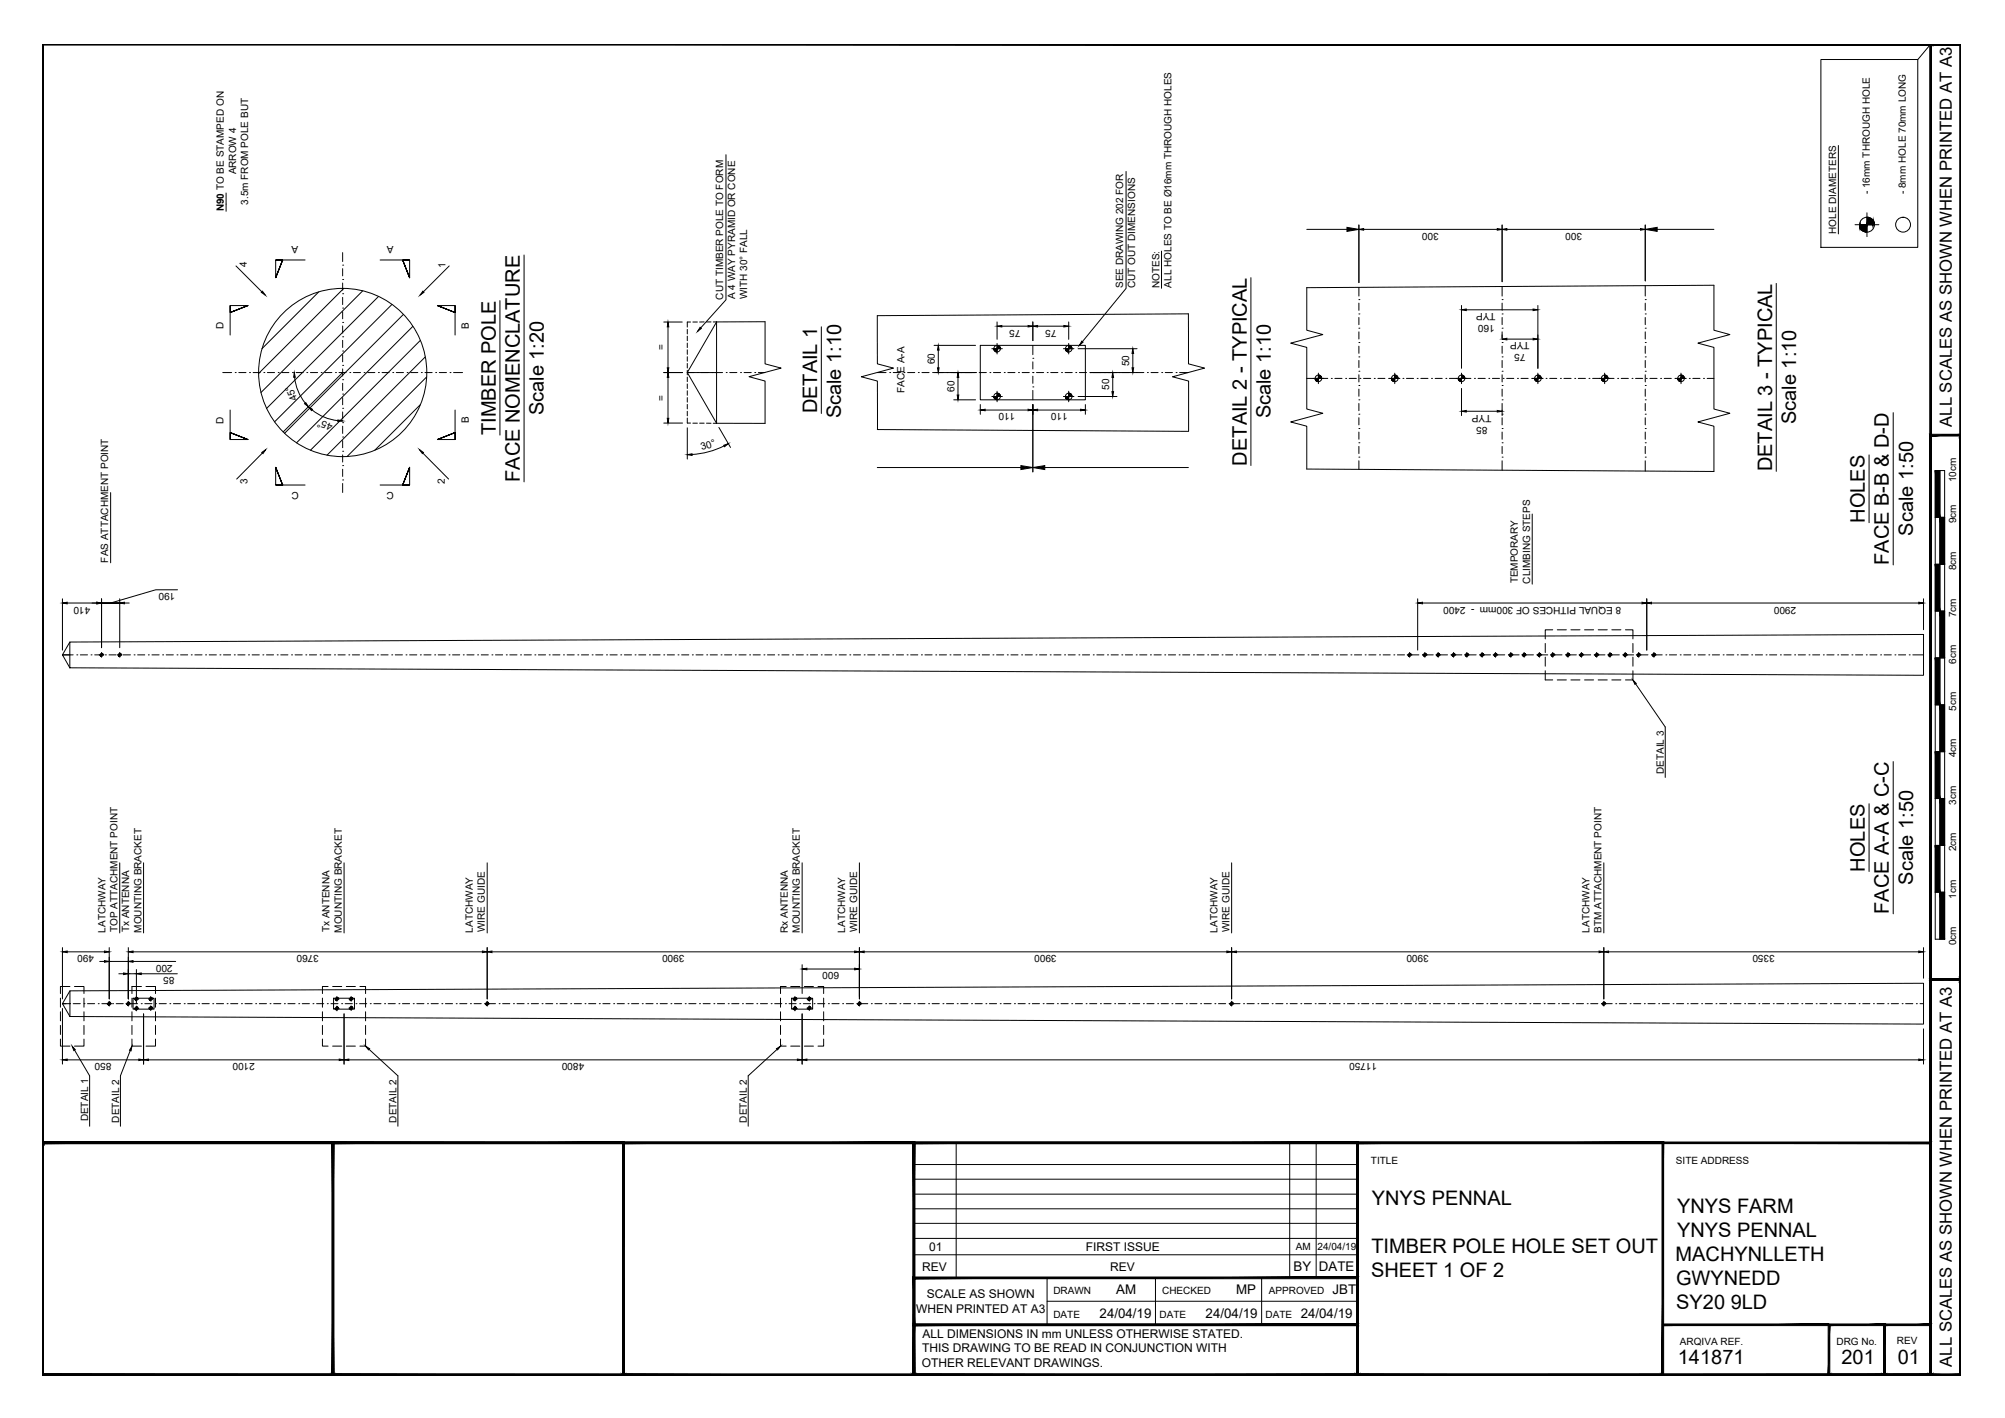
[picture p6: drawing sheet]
<svg xmlns="http://www.w3.org/2000/svg" width="420mm" height="297mm" viewBox="0 0 420 297" stroke-linecap="round" stroke-linejoin="round" font-family="sans-serif">
<defs><g id="words">
<g font-size="4.2">
<text x="114" y="87" transform="rotate(-90 114 87)">Scale 1:20</text>
<text x="171.2" y="86.6" transform="rotate(-90 171.2 86.6)">DETAIL 1</text>
<text x="176.3" y="87.7" transform="rotate(-90 176.3 87.7)">Scale 1:10</text>
<text x="266.3" y="87.7" transform="rotate(-90 266.3 87.7)">Scale 1:10</text>
<text x="376.4" y="88.9" transform="rotate(-90 376.4 88.9)">Scale 1:10</text>
<text x="103.9" y="91.1" transform="rotate(-90 103.9 91.1)">TIMBER POLE</text>
<text x="108.9" y="100.9" transform="rotate(-90 108.9 100.9)">FACE NOMENCLATURE</text>
<text x="261.2" y="97.5" transform="rotate(-90 261.2 97.5)">DETAIL 2 - TYPICAL</text>
<text x="371.3" y="98.7" transform="rotate(-90 371.3 98.7)">DETAIL 3 - TYPICAL</text>
<text x="390.8" y="109.5" transform="rotate(-90 390.8 109.5)">HOLES</text>
<text x="400.9" y="112.2" transform="rotate(-90 400.9 112.2)">Scale 1:50</text>
<text x="395.8" y="118.3" transform="rotate(-90 395.8 118.3)">FACE B-B &amp; D-D</text>
<text x="390.8" y="182.6" transform="rotate(-90 390.8 182.6)">HOLES</text>
<text x="400.9" y="185.3" transform="rotate(-90 400.9 185.3)">Scale 1:50</text>
<text x="395.8" y="191.4" transform="rotate(-90 395.8 191.4)">FACE A-A &amp; C-C</text>
<text x="287.5" y="252.5">YNYS PENNAL</text>
<text x="351.4" y="254">YNYS FARM</text>
<text x="287.4" y="262.5">TIMBER POLE HOLE SET OUT</text>
<text x="351.4" y="259.1">YNYS PENNAL</text>
<text x="287.3" y="267.5">SHEET 1 OF 2</text>
<text x="351.1" y="264.1">MACHYNLLETH</text>
<text x="351.2" y="269.2">GWYNEDD</text>
<text x="351.3" y="274.2">SY20 9LD</text>
<text x="351.6" y="285.7">141871</text>
<text x="385.9" y="285.7">201</text>
<text x="397.7" y="285.7">01</text>
</g>
<g font-size="3.5">
<text x="409" y="89.4" transform="rotate(-90 409 89.4)">ALL SCALES AS SHOWN WHEN PRINTED AT A3</text>
<text x="409" y="286.3" transform="rotate(-90 409 286.3)">ALL SCALES AS SHOWN WHEN PRINTED AT A3</text>
</g>
<g font-size="2.8">
<text x="271.1" y="266.3">BY</text>
<text x="276.4" y="266.3">DATE</text>
<text x="233.9" y="271.1">AM</text>
<text x="259" y="271.1">MP</text>
<text x="279.3" y="271.1">JBT</text>
<text x="230.4" y="276">24/04/19</text>
<text x="252.7" y="276">24/04/19</text>
<text x="272.6" y="276">24/04/19</text>
</g>
<g font-size="2.5">
<text x="194.7" y="262">01</text>
<text x="227.5" y="262">FIRST ISSUE</text>
<text x="193.3" y="266.2">REV</text>
<text x="232.6" y="266.2">REV</text>
<text x="192" y="275">WHEN PRINTED AT A3</text>
<text x="194.2" y="272">SCALE AS SHOWN</text>
<text x="193.3" y="280.3">ALL DIMENSIONS IN mm UNLESS OTHERWISE STATED.</text>
<text x="193.2" y="286.3">OTHER RELEVANT DRAWINGS.</text>
<text x="193.3" y="283.3">THIS DRAWING TO BE READ IN CONJUNCTION WITH</text>
</g>
<g font-size="2.1">
<text x="49.5" y="36.5" transform="rotate(-90 49.5 36.5)">ARROW 4</text>
<text x="391.8" y="40.7" transform="rotate(-90 391.8 40.7)">- 16mm THROUGH HOLE</text>
<text x="399.4" y="40.7" transform="rotate(-90 399.4 40.7)">- 8mm HOLE 70mm LONG</text>
<text x="46.9" y="44.3" transform="rotate(-90 46.9 44.3)">N90 TO BE STAMPED ON</text>
<text x="52" y="42.9" transform="rotate(-90 52 42.9)">3.5m FROM POLE BUT</text>
<text x="62.5" y="51.6" transform="rotate(-180 62.5 51.6)">A</text>
<text x="82.5" y="51.6" transform="rotate(-180 82.5 51.6)">A</text>
<text x="301.5" y="48.8" transform="rotate(-180 301.5 48.8)">300</text>
<text x="331.5" y="48.8" transform="rotate(-180 331.5 48.8)">300</text>
<text x="384.8" y="49" transform="rotate(-90 384.8 49)">HOLE DIAMETERS</text>
<text x="51.8" y="55.8" transform="rotate(-90 51.8 55.8)">4</text>
<text x="93.4" y="56" transform="rotate(-90 93.4 56)">1</text>
<text x="151.5" y="62.8" transform="rotate(-90 151.5 62.8)">CUT TIMBER POLE TO FORM</text>
<text x="154" y="62.7" transform="rotate(-90 154 62.7)">A 4 WAY PYRAMID OR CONE</text>
<text x="156.6" y="62.7" transform="rotate(-90 156.6 62.7)">WITH 30° FALL</text>
<text x="235.4" y="60.3" transform="rotate(-90 235.4 60.3)">SEE DRAWING 202 FOR</text>
<text x="237.9" y="60.3" transform="rotate(-90 237.9 60.3)">CUT OUT DIMENSIONS</text>
<text x="243" y="60.4" transform="rotate(-90 243 60.4)">NOTES:</text>
<text x="245.5" y="60.2" transform="rotate(-90 245.5 60.2)">ALL HOLES TO BE Ø16mm THROUGH HOLES</text>
<text x="313.4" y="65.6" transform="rotate(-180 313.4 65.6)">TYP</text>
<text x="46.9" y="68.9" transform="rotate(-90 46.9 68.9)">D</text>
<text x="98.2" y="68.9" transform="rotate(-90 98.2 68.9)">B</text>
<text x="213.9" y="69.1" transform="rotate(-180 213.9 69.1)">75</text>
<text x="221.4" y="69.1" transform="rotate(-180 221.4 69.1)">75</text>
<text x="313.2" y="68.1" transform="rotate(-180 313.2 68.1)">160</text>
<text x="320.5" y="71.7" transform="rotate(-180 320.5 71.7)">TYP</text>
<text x="139.3" y="73.4" transform="rotate(-90 139.3 73.4)">=</text>
<text x="195.9" y="76.3" transform="rotate(-90 195.9 76.3)">60</text>
<text x="236.7" y="76.7" transform="rotate(-90 236.7 76.7)">50</text>
<text x="319.7" y="74.2" transform="rotate(-180 319.7 74.2)">75</text>
<text x="62.3" y="83.6" transform="rotate(-113 62.3 83.6)">45°</text>
<text x="139.3" y="83.9" transform="rotate(-90 139.3 83.9)">=</text>
<text x="189.6" y="82.3" transform="rotate(-90 189.6 82.3)">FACE A-A</text>
<text x="200" y="82.1" transform="rotate(-90 200 82.1)">60</text>
<text x="232.4" y="81.7" transform="rotate(-90 232.4 81.7)">50</text>
<text x="46.9" y="88.7" transform="rotate(-90 46.9 88.7)">D</text>
<text x="69.8" y="88.8" transform="rotate(-161 69.8 88.8)">45°</text>
<text x="98.2" y="88.6" transform="rotate(-90 98.2 88.6)">B</text>
<text x="212.8" y="86.6" transform="rotate(-180 212.8 86.6)">110</text>
<text x="223.8" y="86.6" transform="rotate(-180 223.8 86.6)">110</text>
<text x="311.7" y="89.4" transform="rotate(-180 311.7 89.4)">85</text>
<text x="312.5" y="86.8" transform="rotate(-180 312.5 86.8)">TYP</text>
<text x="147.1" y="94.3" transform="rotate(-16 147.1 94.3)">30°</text>
<text x="51.9" y="101.3" transform="rotate(-90 51.9 101.3)">3</text>
<text x="93.2" y="101.3" transform="rotate(-89 93.2 101.3)">2</text>
<text x="409.9" y="101" transform="rotate(-90 409.9 101)">10cm</text>
<text x="62.6" y="103" transform="rotate(-180 62.6 103)">C</text>
<text x="82.5" y="103" transform="rotate(-180 82.5 103)">C</text>
<text x="409.9" y="109.6" transform="rotate(-90 409.9 109.6)">9cm</text>
<text x="22.7" y="117.8" transform="rotate(-90 22.7 117.8)">FAS ATTACHMENT POINT</text>
<text x="409.9" y="119.5" transform="rotate(-90 409.9 119.5)">8cm</text>
<text x="36.7" y="124.3" transform="rotate(-180 36.7 124.3)">190</text>
<text x="318.1" y="122.2" transform="rotate(-90 318.1 122.2)">TEMPORARY</text>
<text x="320.6" y="122.3" transform="rotate(-90 320.6 122.3)">CLIMBING STEPS</text>
<text x="18.9" y="127.1" transform="rotate(-180 18.9 127.1)">410</text>
<text x="339.7" y="127.1" transform="rotate(-180 339.7 127.1)">8 EQUAL PITHCES OF 300mm - 2400</text>
<text x="376.4" y="127.1" transform="rotate(-180 376.4 127.1)">2900</text>
<text x="409.9" y="129.3" transform="rotate(-90 409.9 129.3)">7cm</text>
<text x="409.9" y="139.1" transform="rotate(-90 409.9 139.1)">6cm</text>
<text x="409.9" y="148.9" transform="rotate(-90 409.9 148.9)">5cm</text>
<text x="409.9" y="158.6" transform="rotate(-90 409.9 158.6)">4cm</text>
<text x="348.6" y="162.1" transform="rotate(-90 348.6 162.1)">DETAIL 3</text>
<text x="409.9" y="168.6" transform="rotate(-90 409.9 168.6)">3cm</text>
<text x="409.9" y="178.3" transform="rotate(-90 409.9 178.3)">2cm</text>
<text x="409.9" y="188.3" transform="rotate(-90 409.9 188.3)">1cm</text>
<text x="22.1" y="195.4" transform="rotate(-90 22.1 195.4)">LATCHWAY</text>
<text x="24.6" y="195.3" transform="rotate(-90 24.6 195.3)">TOP ATTACHMENT POINT</text>
<text x="27.1" y="195.3" transform="rotate(-90 27.1 195.3)">Tx ANTENNA</text>
<text x="29.6" y="195.4" transform="rotate(-90 29.6 195.4)">MOUNTING BRACKET</text>
<text x="69.1" y="195.3" transform="rotate(-90 69.1 195.3)">Tx ANTENNA</text>
<text x="71.6" y="195.4" transform="rotate(-90 71.6 195.4)">MOUNTING BRACKET</text>
<text x="99.1" y="195.4" transform="rotate(-90 99.1 195.4)">LATCHWAY</text>
<text x="101.6" y="195.2" transform="rotate(-90 101.6 195.2)">WIRE GUIDE</text>
<text x="165.1" y="195.4" transform="rotate(-90 165.1 195.4)">Rx ANTENNA</text>
<text x="167.6" y="195.4" transform="rotate(-90 167.6 195.4)">MOUNTING BRACKET</text>
<text x="177.1" y="195.4" transform="rotate(-90 177.1 195.4)">LATCHWAY</text>
<text x="179.6" y="195.2" transform="rotate(-90 179.6 195.2)">WIRE GUIDE</text>
<text x="255.1" y="195.4" transform="rotate(-90 255.1 195.4)">LATCHWAY</text>
<text x="257.6" y="195.2" transform="rotate(-90 257.6 195.2)">WIRE GUIDE</text>
<text x="333.1" y="195.4" transform="rotate(-90 333.1 195.4)">LATCHWAY</text>
<text x="335.6" y="195.4" transform="rotate(-90 335.6 195.4)">BTM ATTACHMENT POINT</text>
<text x="409.9" y="198" transform="rotate(-90 409.9 198)">0cm</text>
<text x="19.7" y="200.1" transform="rotate(-180 19.7 200.1)">490</text>
<text x="36.2" y="202.1" transform="rotate(-180 36.2 202.1)">200</text>
<text x="66.8" y="200.1" transform="rotate(-180 66.8 200.1)">3760</text>
<text x="143.4" y="200.1" transform="rotate(-180 143.4 200.1)">3900</text>
<text x="175.8" y="203.7" transform="rotate(-180 175.8 203.7)">600</text>
<text x="221.4" y="200.1" transform="rotate(-180 221.4 200.1)">3900</text>
<text x="299.4" y="200.1" transform="rotate(-180 299.4 200.1)">3900</text>
<text x="371.9" y="200.1" transform="rotate(-180 371.9 200.1)">3350</text>
<text x="36.5" y="204.7" transform="rotate(-180 36.5 204.7)">85</text>
<text x="23.3" y="222.7" transform="rotate(-180 23.3 222.7)">850</text>
<text x="53.4" y="222.7" transform="rotate(-180 53.4 222.7)">2100</text>
<text x="122.4" y="222.7" transform="rotate(-180 122.4 222.7)">4800</text>
<text x="288.6" y="222.7" transform="rotate(-180 288.6 222.7)">11750</text>
<text x="18.5" y="234.9" transform="rotate(-90 18.5 234.9)">DETAIL 1</text>
<text x="24.9" y="235.2" transform="rotate(-90 24.9 235.2)">DETAIL 2</text>
<text x="83.1" y="235.2" transform="rotate(-90 83.1 235.2)">DETAIL 2</text>
<text x="156.5" y="235.2" transform="rotate(-90 156.5 235.2)">DETAIL 2</text>
<text x="287.3" y="243.9">TITLE</text>
<text x="351.2" y="243.9">SITE ADDRESS</text>
<text x="271.5" y="261.9">AM</text>
<text x="276.1" y="261.9">24/04/19</text>
<text x="220.8" y="271.1">DRAWN</text>
<text x="243.5" y="271.1">CHECKED</text>
<text x="265.9" y="271.1">APPROVED</text>
<text x="220.8" y="276">DATE</text>
<text x="243" y="276">DATE</text>
<text x="265.2" y="276">DATE</text>
<text x="352.1" y="281.6">ARQIVA REF.</text>
<text x="384.8" y="281.6">DRG No.</text>
<text x="397.5" y="281.6">REV</text>
</g>
</g></defs>
<!-- layer: 0 -->
<g fill="none" stroke="#000" stroke-width=".21">
<path d="M344.8 59.8v2.2M216.4 78h.1M216.4 75.1h.1M216.4 72.3v2M216.4 75.8v1.5M216.4 78.8v1.5M284.8 77.8h.1M284.8 74.8h.1M284.8 71.8h.1M284.8 68.7h.1M284.8 65.8h.1M284.8 62.8h.1"/>
<path d="M284.8 60.2v1.8M284.8 63.5v1.5M284.8 66.5v1.5M284.8 69.5v1.5M284.8 72.5v1.5M284.8 75.5v1.5M284.8 78.5v1.5M314.8 77.8h.1M314.8 74.8h.1M314.8 71.8h.1M314.8 68.7h.1M314.8 65.8h.1"/>
<path d="M314.8 62.8h.1M314.8 60v2M314.8 63.5v1.5M314.8 66.5v1.5M314.8 69.5v1.5M314.8 72.5v1.5M314.8 75.5v1.5M314.8 78.5v1.5M344.8 77.8h.1M344.8 74.8h.1M344.8 71.8h.1M344.8 68.7h.1"/>
<path d="M344.8 65.8h.1M344.8 62.8h.1M344.8 63.5v1.5M344.8 66.5v1.5M344.8 69.5v1.5M344.8 72.5v1.5M344.8 75.5v1.5M344.8 78.5v1.5M216.4 81h.1M216.4 81.8v2M284.8 95.8h.1M284.8 92.8h.1"/>
<path d="M284.8 89.8h.1M284.8 86.8h.1M284.8 83.8h.1M284.8 80.8h.1M284.8 81.5v1.5M284.8 84.5v1.5M284.8 87.5v1.5M284.8 90.5v1.5M284.8 93.5v1.5M284.8 96.5v1.8M314.8 95.8h.1M314.8 92.8h.1"/>
<path d="M314.8 89.8h.1M314.8 86.8h.1M314.8 83.8h.1M314.8 80.8h.1M314.8 81.5v1.5M314.8 84.5v1.5M314.8 87.5v1.5M314.8 90.5v1.5M314.8 93.5v1.5M314.8 96.5v2M344.8 95.8h.1M344.8 92.8h.1"/>
<path d="M344.8 89.8h.1M344.8 86.8h.1M344.8 83.8h.1M344.8 80.8h.1M344.8 81.5v1.5M344.8 84.5v1.5M344.8 87.5v1.5M344.8 90.5v1.5M344.8 93.5v1.5M344.8 96.5v2.2M405.5 98.6h2v98.1h-2zM406.5 98.6v98.1"/>
<path d="M405.5 118.2h2M405.5 108.4h2M13.1 137.2h2.2M16.1 137.2h.1M16.8 137.2h1.5M19.1 137.2h.1M19.8 137.2h1.5M22.1 137.2h.1M22.8 137.2h1.5M25.1 137.2h.1M25.8 137.2h1.5M28.1 137.2h.1"/>
<path d="M28.8 137.2h1.5M31.1 137.2h.1M31.8 137.2h1.5M34.1 137.2h.1M34.8 137.2h1.5M37.1 137.2h.1M37.8 137.2h1.5M40.1 137.2h.1M40.8 137.2h1.5M43.1 137.2h.1M43.8 137.2h1.5M46.1 137.2h.1"/>
<path d="M46.8 137.2h1.5M49.1 137.2h.1M49.8 137.2h1.5M52.1 137.2h.1M52.8 137.2h1.5M55.1 137.2h.1M55.8 137.2h1.5M58.1 137.2h.1M58.8 137.2h1.5M61.1 137.2h.1M61.8 137.2h1.5M64.1 137.2h.1"/>
<path d="M64.8 137.2h1.5M67.1 137.2h.1M67.8 137.2h1.5M70.1 137.2h.1M70.8 137.2h1.5M73.1 137.2h.1M73.8 137.2h1.5M76.1 137.2h.1M76.8 137.2h1.5M79.1 137.2h.1M79.8 137.2h1.5M82.1 137.2h.1"/>
<path d="M82.8 137.2h1.5M85.1 137.2h.1M85.8 137.2h1.5M88.1 137.2h.1M88.8 137.2h1.5M91.1 137.2h.1M91.8 137.2h1.5M94.1 137.2h.1M94.8 137.2h1.5M97.1 137.2h.1M97.8 137.2h1.5M100.1 137.2h.1"/>
<path d="M100.8 137.2h1.5M103.1 137.2h.1M103.8 137.2h1.5M106.1 137.2h.1M106.8 137.2h1.5M109.1 137.2h.1M109.8 137.2h1.5M112.1 137.2h.1M112.8 137.2h1.5M115.1 137.2h.1M115.8 137.2h1.5M118.1 137.2h.1"/>
<path d="M118.8 137.2h1.5M121.1 137.2h.1M121.8 137.2h1.5M124.1 137.2h.1M124.8 137.2h1.5M127.1 137.2h.1M127.8 137.2h1.5M130.1 137.2h.1M130.8 137.2h1.5M133.1 137.2h.1M133.8 137.2h1.5M136.1 137.2h.1"/>
<path d="M136.8 137.2h1.5M139.1 137.2h.1M139.8 137.2h1.5M142.1 137.2h.1M142.8 137.2h1.5M145.1 137.2h.1M145.8 137.2h1.5M148.1 137.2h.1M148.8 137.2h1.5M151.1 137.2h.1M151.8 137.2h1.5M154.1 137.2h.1"/>
<path d="M154.8 137.2h1.5M157.1 137.2h.1M157.8 137.2h1.5M160.1 137.2h.1M160.8 137.2h1.5M163.1 137.2h.1M163.8 137.2h1.5M166.1 137.2h.1M166.8 137.2h1.5M169.1 137.2h.1M169.8 137.2h1.5M172.1 137.2h.1"/>
<path d="M172.8 137.2h1.5M175.1 137.2h.1M175.8 137.2h1.5M178.1 137.2h.1M178.8 137.2h1.5M181.1 137.2h.1M181.8 137.2h1.5M184.1 137.2h.1M184.8 137.2h1.5M187.1 137.2h.1M187.8 137.2h1.5M190.1 137.2h.1"/>
<path d="M190.8 137.2h1.5M193.1 137.2h.1M193.8 137.2h1.5M196.1 137.2h.1M196.8 137.2h1.5M199.1 137.2h.1M199.8 137.2h1.5M202.1 137.2h.1M202.8 137.2h1.5M205.1 137.2h.1M205.8 137.2h1.5M208.1 137.2h.1"/>
<path d="M208.8 137.2h1.5M211.1 137.2h.1M211.8 137.2h1.5M214.1 137.2h.1M214.8 137.2h1.5M217.1 137.2h.1M217.8 137.2h1.5M220.1 137.2h.1M220.8 137.2h1.5M223.1 137.2h.1M223.8 137.2h1.5M226.1 137.2h.1"/>
<path d="M226.8 137.2h1.5M229.1 137.2h.1M229.8 137.2h1.5M232.1 137.2h.1M232.8 137.2h1.5M235.1 137.2h.1M235.8 137.2h1.5M238.1 137.2h.1M238.8 137.2h1.5M241.1 137.2h.1M241.8 137.2h1.5M244.1 137.2h.1"/>
<path d="M244.8 137.2h1.5M247.1 137.2h.1M247.8 137.2h1.5M250.1 137.2h.1M250.8 137.2h1.5M253.1 137.2h.1M253.8 137.2h1.5M256.1 137.2h.1M256.8 137.2h1.5M259.1 137.2h.1M259.8 137.2h1.5M262.1 137.2h.1"/>
<path d="M262.8 137.2h1.5M265.1 137.2h.1M265.8 137.2h1.5M268.1 137.2h.1M268.8 137.2h1.5M271.1 137.2h.1M271.8 137.2h1.5M274.1 137.2h.1M274.8 137.2h1.5M277.1 137.2h.1M277.8 137.2h1.5M280.1 137.2h.1"/>
<path d="M280.8 137.2h1.5M283.1 137.2h.1M283.8 137.2h1.5M286.1 137.2h.1M286.8 137.2h1.5M289.1 137.2h.1M289.8 137.2h1.5M292.1 137.2h.1M292.8 137.2h1.5M295.1 137.2h.1M295.8 137.2h1.5M298.1 137.2h.1"/>
<path d="M298.8 137.2h1.5M301.1 137.2h.1M301.8 137.2h1.5M304.1 137.2h.1M304.8 137.2h1.5M307.1 137.2h.1M307.8 137.2h1.5M310.1 137.2h.1M310.8 137.2h1.5M313.1 137.2h.1M313.8 137.2h1.5M316.1 137.2h.1"/>
<path d="M316.8 137.2h1.5M319.1 137.2h.1M319.8 137.2h1.5M322.1 137.2h.1M322.8 137.2h1.5M325.1 137.2h.1M325.8 137.2h1.5M328.1 137.2h.1M328.8 137.2h1.5M331.1 137.2h.1M331.8 137.2h1.5M334.1 137.2h.1"/>
<path d="M334.8 137.2h1.5M337.1 137.2h.1M337.8 137.2h1.5M340.1 137.2h.1M340.8 137.2h1.5M343.1 137.2h.1M343.8 137.2h1.5M346.1 137.2h.1M346.8 137.2h1.5M349.1 137.2h.1M349.8 137.2h1.5M352.1 137.2h.1"/>
<path d="M352.8 137.2h1.5M355.1 137.2h.1M355.8 137.2h1.5M358.1 137.2h.1M358.8 137.2h1.5M361.1 137.2h.1M361.8 137.2h1.5M364.1 137.2h.1M364.8 137.2h1.5M367.1 137.2h.1M367.8 137.2h1.5M370.1 137.2h.1"/>
<path d="M370.8 137.2h1.5M373.1 137.2h.1M373.8 137.2h1.5M376.1 137.2h.1M376.8 137.2h1.5M379.1 137.2h.1M379.8 137.2h1.5M382.1 137.2h.1M382.8 137.2h1.5M385.1 137.2h.1M385.8 137.2h1.5M388.1 137.2h.1"/>
<path d="M388.8 137.2h1.5M391.1 137.2h.1M391.8 137.2h1.5M394.1 137.2h.1M394.8 137.2h1.5M397.1 137.2h.1M397.8 137.2h1.5M400.1 137.2h.1M400.8 137.2h2.3M405.5 137.8h2M405.5 128h2M405.5 157.5h2"/>
<path d="M405.5 147.7h2M405.5 177.1h2M405.5 167.3h2M405.5 186.9h2M13.1 210.2h.8M14.6 210.2h.1M15.3 210.2h1.5M17.6 210.2h.1M18.3 210.2h1.5M20.6 210.2h.1M21.3 210.2h1.5M23.6 210.2h.1"/>
<path d="M24.3 210.2h1.5M26.6 210.2h.1M27.3 210.2h1.5M29.6 210.2h.1M30.3 210.2h1.5M32.6 210.2h.1M33.3 210.2h1.5M35.6 210.2h.1M36.4 210.2h1.4M38.6 210.2h.1M39.3 210.2h1.5M41.6 210.2h.1"/>
<path d="M42.3 210.2h1.5M44.6 210.2h.1M45.3 210.2h1.5M47.6 210.2h.1M48.3 210.2h1.5M50.6 210.2h.1M51.3 210.2h1.5M53.6 210.2h.1M54.3 210.2h1.5M56.6 210.2h.1M57.3 210.2h1.6M59.6 210.2h.1"/>
<path d="M60.3 210.2h1.5M62.6 210.2h.1M63.3 210.2h1.5M65.6 210.2h.1M66.3 210.2h1.5M68.6 210.2h.1M69.3 210.2h1.5M71.6 210.2h.1M72.3 210.2h1.5M74.6 210.2h.1M75.3 210.2h1.5M77.6 210.2h.1"/>
<path d="M78.3 210.2h1.5M80.6 210.2h.1M81.4 210.2h1.4M83.6 210.2h.1M84.3 210.2h1.5M86.6 210.2h.1M87.3 210.2h1.5M89.6 210.2h.1M90.3 210.2h1.5M92.6 210.2h.1M93.3 210.2h1.5M95.6 210.2h.1"/>
<path d="M96.3 210.2h1.5M98.6 210.2h.1M99.3 210.2h1.5M101.6 210.2h.1M102.3 210.2h1.5M104.6 210.2h.1M105.3 210.2h1.5M107.6 210.2h.1M108.3 210.2h1.5M110.6 210.2h.1M111.3 210.2h1.5M113.6 210.2h.1"/>
<path d="M114.3 210.2h1.5M116.6 210.2h.1M117.3 210.2h1.5M119.6 210.2h.1M120.3 210.2h1.5M122.6 210.2h.1M123.3 210.2h1.5M125.6 210.2h.1M126.3 210.2h1.5M128.6 210.2h.1M129.3 210.2h1.5M131.6 210.2h.1"/>
<path d="M132.3 210.2h1.5M134.6 210.2h.1M135.3 210.2h1.5M137.6 210.2h.1M138.3 210.2h1.5M140.6 210.2h.1M141.3 210.2h1.5M143.6 210.2h.1M144.3 210.2h1.5M146.6 210.2h.1M147.3 210.2h1.5M149.6 210.2h.1"/>
<path d="M150.3 210.2h1.5M152.6 210.2h.1M153.3 210.2h1.5M155.6 210.2h.1M156.3 210.2h1.5M158.6 210.2h.1M159.3 210.2h1.5M161.6 210.2h.1M162.3 210.2h1.5M164.6 210.2h.1M165.3 210.2h1.5M167.6 210.2h.1"/>
<path d="M168.3 210.2h1.5M170.6 210.2h.1M171.3 210.2h1.5M173.6 210.2h.1M174.3 210.2h1.5M176.6 210.2h.1M177.3 210.2h1.5M179.6 210.2h.1M180.3 210.2h1.5M182.6 210.2h.1M183.3 210.2h1.5M185.6 210.2h.1"/>
<path d="M186.3 210.2h1.5M188.6 210.2h.1M189.3 210.2h1.5M191.6 210.2h.1M192.3 210.2h1.5M194.6 210.2h.1M195.3 210.2h1.5M197.6 210.2h.1M198.3 210.2h1.5M200.6 210.2h.1M201.3 210.2h1.5M203.6 210.2h.1"/>
<path d="M204.3 210.2h1.5M206.6 210.2h.1M207.3 210.2h1.5M209.6 210.2h.1M210.3 210.2h1.5M212.6 210.2h.1M213.3 210.2h1.5M215.6 210.2h.1M216.3 210.2h1.5M218.6 210.2h.1M219.3 210.2h1.5M221.6 210.2h.1"/>
<path d="M222.3 210.2h1.5M224.6 210.2h.1M225.3 210.2h1.5M227.6 210.2h.1M228.3 210.2h1.5M230.6 210.2h.1M231.3 210.2h1.5M233.6 210.2h.1M234.3 210.2h1.5M236.6 210.2h.1M237.3 210.2h1.5M239.6 210.2h.1"/>
<path d="M240.3 210.2h1.5M242.6 210.2h.1M243.3 210.2h1.5M245.6 210.2h.1M246.3 210.2h1.5M248.6 210.2h.1M249.3 210.2h1.5M251.6 210.2h.1M252.3 210.2h1.5M254.6 210.2h.1M255.3 210.2h1.5M257.6 210.2h.1"/>
<path d="M258.3 210.2h1.5M260.6 210.2h.1M261.3 210.2h1.5M263.6 210.2h.1M264.3 210.2h1.5M266.6 210.2h.1M267.3 210.2h1.5M269.6 210.2h.1M270.3 210.2h1.5M272.6 210.2h.1M273.3 210.2h1.5M275.6 210.2h.1"/>
<path d="M276.3 210.2h1.5M278.6 210.2h.1M279.3 210.2h1.5M281.6 210.2h.1M282.3 210.2h1.5M284.6 210.2h.1M285.3 210.2h1.5M287.6 210.2h.1M288.3 210.2h1.5M290.6 210.2h.1M291.3 210.2h1.5M293.6 210.2h.1"/>
<path d="M294.3 210.2h1.5M296.6 210.2h.1M297.3 210.2h1.5M299.6 210.2h.1M300.3 210.2h1.5M302.6 210.2h.1M303.3 210.2h1.5M305.6 210.2h.1M306.3 210.2h1.5M308.6 210.2h.1M309.3 210.2h1.5M311.6 210.2h.1"/>
<path d="M312.3 210.2h1.5M314.6 210.2h.1M315.3 210.2h1.5M317.6 210.2h.1M318.3 210.2h1.5M320.6 210.2h.1M321.3 210.2h1.5M323.6 210.2h.1M324.3 210.2h1.5M326.6 210.2h.1M327.3 210.2h1.5M329.6 210.2h.1"/>
<path d="M330.3 210.2h1.5M332.6 210.2h.1M333.3 210.2h1.5M335.6 210.2h.1M336.3 210.2h1.5M338.6 210.2h.1M339.3 210.2h1.5M341.6 210.2h.1M342.3 210.2h1.5M344.6 210.2h.1M345.3 210.2h1.5M347.6 210.2h.1"/>
<path d="M348.3 210.2h1.5M350.6 210.2h.1M351.3 210.2h1.5M353.6 210.2h.1M354.3 210.2h1.5M356.6 210.2h.1M357.3 210.2h1.5M359.6 210.2h.1M360.3 210.2h1.5M362.6 210.2h.1M363.3 210.2h1.5M365.6 210.2h.1"/>
<path d="M366.3 210.2h1.5M368.6 210.2h.1M369.3 210.2h1.5M371.6 210.2h.1M372.3 210.2h1.5M374.6 210.2h.1M375.3 210.2h1.5M377.6 210.2h.1M378.3 210.2h1.5M380.6 210.2h.1M381.3 210.2h1.5M383.6 210.2h.1"/>
<path d="M384.3 210.2h1.5M386.6 210.2h.1M387.3 210.2h1.5M389.6 210.2h.1M390.3 210.2h1.5M392.6 210.2h.1M393.3 210.2h1.5M395.6 210.2h.1M396.3 210.2h1.5M398.6 210.2h.1M399.3 210.2h1.5M401.6 210.2h.1"/>
<path d="M402.3 210.2h.8M200.4 239.4v28.3M270.3 239.4v28.3M275.8 239.4v28.3M191.5 250.1h93M191.5 247h93M191.5 243.9h93M191.5 256.3h93M191.5 253.2h93M191.5 259.4h93M191.5 262.8h93M219.4 267.7v9.8"/>
<path d="M219.4 272.6h65.1M242.1 267.7v9.8M264.4 267.7v9.8"/>
</g>
<!-- layer: MEDIUM THICKNESS -->
<g fill="none" stroke="#000" stroke-width=".21">
<path d="M359.2 59.8l-85.4 .5M388.7 47.1h5M391.2 44.6v5M144 78h6.2M150.2 67.4l-6.2 10.6 6.2 10.7M150.2 67.4v21.3M160.3 67.4h-10.1M207.8 73h2.2M208.9 71.9v2.2M222.8 73h2.3M224 71.9v2.2M249 65.7l-65.2 .4"/>
<path d="M275.2 79.3h2.2M276.3 78.2v2.2M291.2 79.3h2.2M292.3 78.2v2.2M305.2 79.3h2.2M306.3 78.2v2.2M321.2 79.3h2.2M322.3 78.2v2.2M335.2 79.3h2.2M336.3 78.2v2.2M351.2 79.3h2.2M352.3 78.2v2.2"/>
<path d="M150.2 88.7h10.1M183.8 90l65.2 .4M207.8 83.1h2.2M208.9 82v2.2M222.8 83.1h2.3M224 82v2.2M273.8 98.3l85.4 .5M14.6 134.5l388.5-1.6v8.6l-388.5-1.6zM14.6 137.2h-1.5l1.5 2.7M14.6 134.5l-1.5 2.7M14.7 207.6l388.4-1.6v8.5l-388.4-1.6zM14.7 210.2h-1.6l1.6 2.7"/>
<path d="M14.7 207.6l-1.6 2.6"/>
<circle cx="391.2" cy="47.1" r="1.56"/>
<circle cx="398.8" cy="47.1" r="1.56"/>
<circle cx="71.8" cy="78" r="17.6"/>
<circle cx="209" cy="73" r=".69"/>
<circle cx="224" cy="73" r=".69"/>
<circle cx="276.3" cy="79.3" r=".69"/>
<circle cx="292.3" cy="79.3" r=".69"/>
<circle cx="306.3" cy="79.3" r=".69"/>
<circle cx="322.3" cy="79.3" r=".69"/>
<circle cx="336.3" cy="79.3" r=".69"/>
<circle cx="352.3" cy="79.3" r=".69"/>
<circle cx="209" cy="83" r=".69"/>
<circle cx="224" cy="83" r=".69"/>
</g>
<!-- layer: TEXT AND DIMENSIONS -->
<g fill="none" stroke="#000" stroke-width=".21">
<path d="M381.6 12.5h20.3v39.3h-20.3zM404.6 9.3l-2.7 3.2M152.1 32.4v30.4l-5.3 5.9M236 35.9v24.5l-9.2 11.2M385.2 30.5v18.5M47.4 40.4v3.9M49.5 55.7l5.4 5.4M57.8 54.5h1.4l-1.4 3.7 1.4-3.7-1.4 3.7v-3.7h6.1M71.8 58.5h.1M71.8 55.5h.1M71.8 52.9v1.9M71.8 56.3v1.5"/>
<path d="M71.8 59.3v1.5M79.7 54.5h6.1v3.7l-1.4-3.7 1.4 3.7-1.4-3.7h1.4M94.1 55.7l-5.4 5.4M109.8 53.4v47.5M243.4 52.6v7.8M262.1 58.2v39.3M273.8 48h8.5M284.8 47.1v12.1M285.8 48h28M314.8 47.1v11.9M315.8 48h28M344.8 47.1v11.7"/>
<path d="M347.3 48h11.9M359.2 59.8v9.4l3.3 .9-6.7 1.8 3.4 .9v12.9l3.3 .9-6.7 1.8 3.4 .9v9.5M372.2 59.4v39.3M46.7 78h1.8M48.2 64v1.5l3.8-1.5-3.8 1.5 3.8-1.5h-3.8v6.2M49.3 78h.1M50 78h1.5M52.3 78h.1M53.1 78h1.4M55.3 78h.1M56 78h1.5M58.3 78h.1"/>
<path d="M59 78h1.5M61.3 78h.1M61.7 79a10.1 10.1 0 0 0 2.3 5.5M62 78h1.5M64.3 78h.1M65.1 78h1.5M66.8 61.2l-11.9 11.8M67.3 78h.1M68 78h1.5M70.3 78h.1M71 78h1.5M71.8 79.5h.1"/>
<path d="M71.8 76.5h.1M71.8 73.5h.1M71.8 70.5h.1M71.8 67.5h.1M71.8 64.5h.1M71.8 61.5h.1M71.8 62.3v1.5M71.8 65.3v1.5M71.8 68.3v1.5M71.8 71.3v1.5M71.8 74.3v1.5M71.8 77.3v1.5"/>
<path d="M71.8 78l-12.5 12.5M72 60.4l-17.8 17.9M73.3 78h.1M74 78h1.6M76 60.9l-21.3 21.3M76.3 78h.1M77.1 78h1.5M79.3 78h.1M79.3 62.1l-23.4 23.5M80.1 78h1.4M82.1 63.8l-24.6 24.6M82.3 78h.1"/>
<path d="M83 78h1.5M84.5 65.9l-24.9 24.9M85.3 78h.1M86 78h1.6M86.5 68.4l-24.4 24.4M88.1 71.3l-23 23M88.3 78h.1M89.1 78h1.5M89.1 74.8l-20.6 20.6M89.4 79l-16.7 16.6M91.3 78h.1M92.1 78h1.5"/>
<path d="M94.3 78h.1M95 78h1.9M95.4 64v1.5l-3.7-1.5 3.7 1.5-3.7-1.5h3.7v6.2M104.8 63v28.1M139.1 78h3.9M139.1 67.5h3.9M140 68.5v8.5M140 79.1v8.5M144 78h1.4M146.2 78h.1M146.9 78h1.5M149.2 78h.1"/>
<path d="M149.9 78h1.5M152.2 78h.1M152.9 78h1.5M155.2 78h.1M155.9 78h1.5M158.2 78h.1M158.9 78h1.4M160.3 67.4v8.8l3.4 .9-6.7 1.8 3.3 .9v8.9M172.1 68.5v18.1M183.8 66.1l.1 10.1 3.3 .9-6.7 1.8 3.4 .9v10.2M183.8 78h1.9M186.4 78h.1"/>
<path d="M187.2 78h1.5M189.4 78h.1M190.2 78h1.5M192.4 78h.1M193.2 78h1.5M195.4 78h.1M195.7 78h8.7M195.7 72.3h8.7M196.6 73.3v3.7M198.4 78h.1M200.8 79.1v3.6M201.4 78h.1"/>
<path d="M204.4 78h.1M205.2 78h1.5M207.4 78h.1M208.2 78h1.5M208.9 67.4v3.7M209.9 68.3h5.5M210.4 78h.1M211.2 78h1.5M213.4 78h.1M214.2 78h1.5M216.4 78h.1M216.4 67.4v4"/>
<path d="M217.2 78h1.5M217.4 68.3h5.5M219.4 78h.1M220.2 78h1.5M222.4 78h.1M223.2 78h1.5M224 67.4v3.7M225.4 78h.1M225.9 73h12.4M226.2 78h1.5M228.4 78h.1M228.4 78h11.3"/>
<path d="M231.4 78h.1M233.2 79.1v2.9M234.4 78h.1M237.4 74v3M237.4 78h.1M240.4 78h.1M241.2 78h1.5M243.4 78h.1M244.2 78h1.5M246.5 78h.1M247.2 78h1.8M249 65.7l.1 10.5 3.3 .9-6.7 1.8 3.4 .9v10.6"/>
<path d="M273.8 79.3h1.4M273.8 60.3v8.9l3.4 .9-6.7 1.8 3.3 .9v12.9l3.4 .9-6.7 1.8 3.3 .9v9M276 79.3h.1M276.7 79.3h1.5M279 79.3h.1M279.7 79.3h1.5M282 79.3h.1M282.7 79.3h1.5M285 79.3h.1M285.7 79.3h1.5M288 79.3h.1M288.7 79.3h1.5"/>
<path d="M291 79.3h.1M291.7 79.3h1.5M294 79.3h.1M294.7 79.3h1.5M297 79.3h.1M297.7 79.3h1.5M300 79.3h.1M300.7 79.3h1.5M303 79.3h.1M303.7 79.3h1.5M306 79.3h.1M306.3 64v13.2"/>
<path d="M306.7 79.3h1.5M307.3 64.9h14M309 79.3h.1M309.7 79.3h1.5M312 79.3h.1M312.7 79.3h1.5M314.8 70.1v.7M315 79.3h.1M315.7 79.3h1.5M315.8 71h5.5M318 79.3h.1M318.7 79.3h1.5"/>
<path d="M321 79.3h.1M321.7 79.3h1.5M322.3 64v13.2M324 79.3h.1M324.7 79.3h1.5M327 79.3h.1M327.7 79.3h1.5M330 79.3h.1M330.7 79.3h1.5M333 79.3h.1M333.7 79.3h1.5M336 79.3h.1"/>
<path d="M336.7 79.3h1.5M339 79.3h.1M339.7 79.3h1.5M342 79.3h.1M342.7 79.3h1.5M345 79.3h.1M345.7 79.3h1.5M348 79.3h.1M348.7 79.3h1.5M351 79.3h.1M351.7 79.3h1.5M354 79.3h.1"/>
<path d="M354.7 79.3h1.5M357 79.3h.1M357.7 79.3h1.5M48.2 85.9v6.2h3.8l-3.8-1.5 3.8 1.5-3.8-1.5v1.5M55 94.9l-5.4 5.5M65.4 85.9a10.1 10.1 0 0 0 5.4 2.2M71.8 97.5h.1M71.8 94.5h.1M71.8 91.5h.1M71.8 88.5h.1M71.8 85.5h.1M71.8 82.6h.1"/>
<path d="M71.8 80.3v1.5M71.8 83.3v1.5M71.8 86.3v1.5M71.8 89.3v1.5M71.8 92.3v1.5M71.8 95.3v1.5M71.8 98.3v1.5M88.1 84.8l-9.6 9.5M88.6 94.9l5.4 5.5M95.4 85.9v6.2h-3.7l3.7-1.5-3.7 1.5 3.7-1.5v1.5M139.1 88.6h3.9M144 89.6v6.6"/>
<path d="M150.7 89.5l2.4 4.2M151.8 93.4a17.2 17.2 0 0 1-6.8 1.8M183.8 97.9h30.1M199.9 83.8h4.5M205.4 84.8v2M206.4 85.9h9M216.4 84.8v14M217.4 85.9h9M218.9 97.9h30.1M225.9 83.1h8.2M227.4 84.8v2M306.3 81.4v5.7"/>
<path d="M307.3 86.1h6.5M314.8 85.9v1.2M391.7 95.3v14.2M396.7 86.4v31.9M23.2 103.2v14.7M57.8 101.6h1.4l-1.4-3.7 1.4 3.7-1.4-3.7v3.7h6.1M71.8 100.5h.1M71.8 101.3v1.9M79.7 101.6h6.1v-3.7l-1.4 3.7 1.4-3.7-1.4 3.7h1.4M321.1 107.7v14.7M13.1 125.4v10.8M14.1 126.3h6.2"/>
<path d="M20.8 137.2h1M21.3 126.3h3.8h-3.8M21.3 125.4v10.3M21.3 136.7v1M24.6 137.2h1M25.1 125.4v10.3M25.1 136.7v1M26.1 126.3h1M37.2 123.5h-4.6l-9.4 2.8M294.9 137.2h1M295.4 136.7v1M297.1 125.4v10.8"/>
<path d="M298.1 137.2h1M298.1 126.3h46M298.6 136.7v1M300.9 137.2h1M301.4 136.7v1M304.1 137.2h1M304.6 136.7v1M306.9 137.2h1M307.4 136.7v1M310.1 137.2h1M310.6 136.7v1M312.9 137.2h1"/>
<path d="M313.4 136.7v1M316.1 137.2h1M316.6 136.7v1M318.9 137.2h1M319.4 136.7v1M322.1 137.2h1M322.6 136.7v1M323.8 134.8v1.9M323.8 137.6v2M324.9 137.2h1M325.4 131.9h-1.6v1.9M325.4 136.7v1"/>
<path d="M326.3 131.9h1.9M328.1 137.2h1M328.6 136.7v1M329.2 131.9h1.9M330.9 137.2h1M331.4 136.7v1M332 131.9h2M334.1 137.2h1M334.6 136.7v1M334.9 131.9h1.9M336.9 137.2h1M337.4 136.7v1"/>
<path d="M337.8 131.9h1.9M340.1 137.2h1M340.6 136.7v1M340.6 131.9h1.6v1.9M342.2 134.8v1.9M342.2 137.6v2M342.9 137.2h1M343.4 136.7v1M345.1 125.4v10.8M346.1 137.2h1M346.1 126.3h56M346.6 136.7v1"/>
<path d="M403.1 125.4v6.5M323.8 140.5v1.9h1.6M326.3 142.4h1.9M329.2 142.4h1.9M332 142.4h2M334.9 142.4h1.9M337.8 142.4h1.9M342.2 140.5v1.9h-1.6M342.8 143.3l6.2 9v10.6M396.7 159.5v31.9M391.7 168.4v14.2M13.1 198.5v10.8"/>
<path d="M14.1 199.4h7.8M22.9 198.5v10.8M25.1 180.7v14.7M26.9 198.5v10.8M27.9 199.4h73.2M30.1 180.7v14.7M72.1 180.7v14.7M102.1 180.7v14.7M102.1 198.5v10.8M103.1 199.4h76M168.1 180.7v14.7M180.1 180.7v14.7"/>
<path d="M180.1 198.5v10.8M181.1 199.4h76M258.1 180.7v14.7M258.1 198.5v10.8M259.1 199.4h76M336.1 180.7v14.7M336.1 198.5v10.8M337.1 199.4h65M403.1 198.5v6.4M12.7 217.7v1.4h2M12.7 209.1v1.9M12.7 211.9v1.9"/>
<path d="M12.7 214.8v1.9M13.1 211.2v11.7M14.7 206.7h-2v1.4M15.6 206.7h2v1.4M15.6 220l3.2 5.4v10.5M17.6 217.7v1.4h-2M17.6 209.1v1.9M17.6 211.9v1.9M17.6 214.8v1.9M20.9 201.4h1M22.4 210.2h1M22.9 209.7v1.1"/>
<path d="M22.9 201.4h4M24.9 204h1M26.4 210.2h1M26.9 209.7v1.1M26.9 204h1.7M27.7 217.7v1.4h1.9M27.7 209.1v1.9M27.7 211.9v1.9M27.7 214.8v1.9M27.9 209.1h4.4v2.3h-4.4zM27.9 201.4h8.9M28.1 209.3h1"/>
<path d="M28.1 211.2h1M28.6 203.1v7.1M28.6 210.8v1M29.6 204h7.6M29.6 206.7h-1.9v1.4M30.1 212.4v10.5M30.6 206.7h2v1.4M31.1 211.2h1M31.1 209.3h1M31.6 208.7v1M31.6 210.7v1M32.6 217.7v1.4h-2"/>
<path d="M32.6 209.1v1.9M32.6 211.9v1.9M32.6 214.8v1.9M67.6 217.7v1.4h1.2M67.6 209.1v1.9M67.6 211.9v1.9M67.6 214.8v1.9M68.8 206.7h-1.2v1.4M69.7 206.7h1.9M69.7 219.1h1.9M69.9 209.1h4.4v2.3h-4.4zM70.1 209.3h1"/>
<path d="M70.1 211.2h1M70.6 208.7v1M70.6 210.8v1M72.1 212.4v10.5M72.6 206.7h1.9M72.6 219.1h1.9M73.1 211.2h1M73.1 209.3h1M73.6 208.7v1M73.6 210.7v1M75.4 206.7h1.2v1.4M76.6 217.7v1.4h-1.2"/>
<path d="M76.6 209.1v1.9M76.6 211.9v1.9M76.6 214.8v1.9M77.4 219.8l6 5.6v10.5M101.6 210.2h1M102.1 209.7v1.1M162.8 219.8l-6 5.6v10.5M163.6 217.7v1.4h1.1M163.6 209.1v1.9M163.6 211.9v1.9M163.6 214.8v1.9M164.7 206.7h-1.1v1.4"/>
<path d="M165.7 206.7h1.9M165.7 219.1h1.9M165.9 209.1h4.4v2.3h-4.4zM166.1 209.3h1M166.1 211.2h1M166.6 208.7v1M166.6 210.8v1M168.1 202.1v6M168.1 212.4v10.5M168.6 206.7h1.9M168.6 219.1h1.9M169.1 211.2h1"/>
<path d="M169.1 209.3h1M169.1 203h10M169.6 208.7v1M169.6 210.7v1M171.4 206.7h1.2v1.4M172.6 217.7v1.4h-1.2M172.6 209.1v1.9M172.6 211.9v1.9M172.6 214.8v1.9M179.6 210.2h1M180.1 209.7v1.1M257.6 210.2h1"/>
<path d="M258.1 209.7v1.1M335.6 210.2h1M336.1 209.7v1.1M403.1 215.5v7.4M14.1 222h15M27.3 220.1l-2.1 5.3v10.5M31.1 222h40M73.1 222h94M169.1 222h233"/>
<circle cx="21.3" cy="137.2" r=".31"/>
<circle cx="25.1" cy="137.2" r=".31"/>
<circle cx="295.4" cy="137.2" r=".31"/>
<circle cx="298.6" cy="137.2" r=".31"/>
<circle cx="301.4" cy="137.2" r=".31"/>
<circle cx="304.6" cy="137.2" r=".31"/>
<circle cx="307.4" cy="137.2" r=".31"/>
<circle cx="310.6" cy="137.2" r=".31"/>
<circle cx="313.4" cy="137.2" r=".31"/>
<circle cx="316.6" cy="137.2" r=".31"/>
<circle cx="319.4" cy="137.2" r=".31"/>
<circle cx="322.6" cy="137.2" r=".31"/>
<circle cx="325.4" cy="137.2" r=".31"/>
<circle cx="328.6" cy="137.2" r=".31"/>
<circle cx="331.4" cy="137.2" r=".31"/>
<circle cx="334.6" cy="137.2" r=".31"/>
<circle cx="337.4" cy="137.2" r=".31"/>
<circle cx="340.6" cy="137.2" r=".31"/>
<circle cx="343.4" cy="137.2" r=".31"/>
<circle cx="346.6" cy="137.2" r=".31"/>
<circle cx="22.9" cy="210.2" r=".31"/>
<circle cx="26.9" cy="210.2" r=".31"/>
<circle cx="28.6" cy="211.2" r=".31"/>
<circle cx="28.6" cy="209.2" r=".31"/>
<circle cx="31.6" cy="209.2" r=".31"/>
<circle cx="31.6" cy="211.2" r=".31"/>
<circle cx="70.6" cy="209.2" r=".31"/>
<circle cx="70.6" cy="211.2" r=".31"/>
<circle cx="73.6" cy="209.2" r=".31"/>
<circle cx="73.6" cy="211.2" r=".31"/>
<circle cx="102.1" cy="210.2" r=".31"/>
<circle cx="166.6" cy="209.2" r=".31"/>
<circle cx="166.6" cy="211.2" r=".31"/>
<circle cx="169.6" cy="209.2" r=".31"/>
<circle cx="169.6" cy="211.2" r=".31"/>
<circle cx="180.1" cy="210.2" r=".31"/>
<circle cx="258.1" cy="210.2" r=".31"/>
<circle cx="336.1" cy="210.2" r=".31"/>
</g>
<g fill="#000" stroke="#000" stroke-width=".21">
<path d="M282.3 47.6l2.5 .4-2.5 .5zM284.8 48l1-.1v.3zM313.8 47.9l1 .1-1 .2zM314.8 48l1-.1v.3zM343.8 47.9l1 .1-1 .2zM344.8 48l2.5-.4v.9zM55 61l.6 .8-.8-.6zM61.7 78l.2 1h-.4zM88.6 61l.2 .2-.8 .6zM140 78l.2 1.1h-.4zM139.8 77h.4l-.2 1zM140 67.5l.2 1h-.4z"/>
<path d="M146.7 68.6l.3 .2-.8 .6zM196.5 77h.3l-.2 1zM196.6 72.3l.2 1h-.3zM200.8 78l.1 1.1h-.3zM208.9 68.3l1-.1v.3zM215.4 68.2l1 .1-1 .2zM216.4 68.3l1-.1v.3zM222.9 68.2l1.1 .1-1.1 .2zM226.7 71.5l.3 .2-.8 .6zM233.2 78l.1 1.1h-.3zM237.2 77h.4l-.2 1zM237.4 73l.2 1h-.4z"/>
<path d="M306.3 64.9l1-.2v.4zM314.8 71l1-.1v.3zM321.3 70.9l1 .1-1 .2zM321.3 64.7l1 .2-1 .2zM54.8 94.8l.9-.6-.6 .8zM63.8 84.6l.3-.3 .5 .9zM64.6 85.2l.9 .5-.2 .3zM70.8 88l1 .2-1 .1zM87.9 94.2l.8 .6-.2 .2zM139.8 87.6h.4l-.2 1zM144 95.3l1-.2v.3zM151.7 93.3l.9-.4-.8 .7z"/>
<path d="M200.6 82.7h.3l-.1 1.1zM205.4 85.9l1-.2v.3zM213.9 97.5l2.5 .4-2.5 .5zM215.4 85.7l1 .2-1 .1zM216.4 85.9l1-.2v.3zM216.4 97.9l2.5-.4v.9zM226.4 85.7l1 .2-1 .1zM233 82h.3l-.1 1.1zM306.3 86.1l1-.1v.3zM313.8 86l1 .1-1 .2zM13.1 126.3l1-.1v.3zM20.3 126.2l1 .1-1 .2z"/>
<path d="M25.1 126.3l1-.1v.3zM297.1 126.3l1-.1v.3zM344.1 126.2l1 .1-1 .2zM345.1 126.3l1-.1v.3zM402.1 126.2l1 .1-1 .2zM342.2 142.5l.7 .7-.3 .2zM13.1 199.4l1-.2v.4zM21.9 199.2l1 .2-1 .2zM26.9 199.4l1-.2v.4zM101.1 199.2l1 .2-1 .2zM102.1 199.4l1-.2v.4zM179.1 199.2l1 .2-1 .2z"/>
<path d="M180.1 199.4l1-.2v.4zM257.1 199.2l1 .2-1 .2zM258.1 199.4l1-.2v.4zM335.1 199.2l1 .2-1 .2zM336.1 199.4l1-.2v.4zM402.1 199.2l1 .2-1 .2zM21.9 201.2l1 .2-1 .2zM25.9 203.8l1 .2-1 .2zM26.9 201.4l1-.2v.4zM28.6 204l1-.2v.4zM76.6 219.1l.9 .6-.3 .2zM162.7 219.7l.9-.6-.7 .8z"/>
<path d="M168.1 203l1-.2v.4zM179.1 202.8l1 .2-1 .2zM13.1 222l1-.2v.4zM15.1 219.1l.7 .8-.3 .2zM27.7 219.1l-.2 1-.4-.1zM29.1 221.8l1 .2-1 .2zM30.1 222l1-.2v.4zM71.1 221.8l1 .2-1 .2zM72.1 222l1-.2v.4zM167.1 221.8l1 .2-1 .2zM168.1 222l1-.2v.4zM402.1 221.8l1 .2-1 .2z"/>
<path d="M21 137.2v.1l.3-.1zM21 137.3l.3-.1-.2 .3zM21.3 137.2l-.2 .3h.2z"/>
<path d="M21.3 137.2h.3v-.2zM21.4 136.9l.2 .1-.3 .2zM21.3 136.9v.3l.1-.3z"/>
<path d="M24.8 137.2v.1l.3-.1zM24.8 137.3l.3-.1-.2 .3zM25.1 137.2l-.2 .3h.2z"/>
<path d="M25.1 137.2h.3l-.1-.2zM25.2 136.9l.1 .1-.2 .2zM25.1 136.9v.3l.1-.3z"/>
<path d="M295.1 137.2v.1l.3-.1zM295.1 137.3l.3-.1-.2 .3zM295.4 137.2l-.2 .3h.2z"/>
<path d="M295.4 137.2h.3v-.2zM295.5 136.9l.2 .1-.3 .2zM295.4 136.9v.3l.1-.3z"/>
<path d="M298.3 137.2v.1l.3-.1zM298.3 137.3l.3-.1-.2 .3zM298.6 137.2l-.2 .3h.2z"/>
<path d="M298.6 137.2h.3v-.2zM298.8 136.9l.1 .1-.3 .2zM298.6 136.9v.3l.2-.3z"/>
<path d="M301.1 137.2v.1l.3-.1zM301.1 137.3l.3-.1-.2 .3zM301.4 137.2l-.2 .3h.2z"/>
<path d="M301.4 137.2h.3v-.2zM301.5 136.9l.2 .1-.3 .2zM301.4 136.9v.3l.1-.3z"/>
<path d="M304.3 137.2v.1l.3-.1zM304.3 137.3l.3-.1-.2 .3zM304.6 137.2l-.2 .3h.2z"/>
<path d="M304.6 137.2h.3l-.1-.2zM304.7 136.9l.1 .1-.2 .2zM304.6 136.9v.3l.1-.3z"/>
<path d="M307.1 137.2v.1l.3-.1zM307.1 137.3l.3-.1-.2 .3zM307.4 137.2l-.2 .3h.2z"/>
<path d="M307.4 137.2h.3v-.2zM307.5 136.9l.2 .1-.3 .2zM307.4 136.9v.3l.1-.3z"/>
<path d="M310.3 137.2v.1l.3-.1zM310.3 137.3l.3-.1-.2 .3zM310.6 137.2l-.2 .3h.2z"/>
<path d="M310.6 137.2h.3v-.2zM310.7 136.9l.2 .1-.3 .2zM310.6 136.9v.3l.1-.3z"/>
<path d="M313.1 137.2v.1l.3-.1zM313.1 137.3l.3-.1-.2 .3zM313.4 137.2l-.2 .3h.2z"/>
<path d="M313.4 137.2h.3v-.2zM313.5 136.9l.2 .1-.3 .2zM313.4 136.9v.3l.1-.3z"/>
<path d="M316.3 137.2v.1l.3-.1zM316.3 137.3l.3-.1-.2 .3zM316.6 137.2l-.2 .3h.2z"/>
<path d="M316.6 137.2h.3v-.2zM316.7 136.9l.2 .1-.3 .2zM316.6 136.9v.3l.1-.3z"/>
<path d="M319.1 137.2v.1l.3-.1zM319.1 137.3l.3-.1-.2 .3zM319.4 137.2l-.2 .3h.2z"/>
<path d="M319.4 137.2h.3v-.2zM319.5 136.9l.2 .1-.3 .2zM319.4 136.9v.3l.1-.3z"/>
<path d="M322.3 137.2v.1l.3-.1zM322.3 137.3l.3-.1-.2 .3zM322.6 137.2l-.2 .3h.2z"/>
<path d="M322.6 137.2h.3v-.2zM322.7 136.9l.2 .1-.3 .2zM322.6 136.9v.3l.1-.3z"/>
<path d="M325.1 137.2v.1l.3-.1zM325.1 137.3l.3-.1-.2 .3zM325.4 137.2l-.2 .3h.2z"/>
<path d="M325.4 137.2h.3v-.2zM325.6 136.9l.1 .1-.3 .2zM325.4 136.9v.3l.2-.3z"/>
<path d="M328.3 137.2v.1l.3-.1zM328.3 137.3l.3-.1-.2 .3zM328.6 137.2l-.2 .3h.2z"/>
<path d="M328.6 137.2h.3v-.2zM328.7 136.9l.2 .1-.3 .2zM328.6 136.9v.3l.1-.3z"/>
<path d="M331.1 137.2v.1l.3-.1zM331.1 137.3l.3-.1-.2 .3zM331.4 137.2l-.2 .3h.2z"/>
<path d="M331.4 137.2h.3v-.2zM331.5 136.9l.2 .1-.3 .2zM331.4 136.9v.3l.1-.3z"/>
<path d="M334.3 137.2v.1l.3-.1zM334.3 137.3l.3-.1-.2 .3zM334.6 137.2l-.2 .3h.2z"/>
<path d="M334.6 137.2h.3v-.2zM334.7 136.9l.2 .1-.3 .2zM334.6 136.9v.3l.1-.3z"/>
<path d="M337.1 137.2v.1l.3-.1zM337.1 137.3l.3-.1-.2 .3zM337.4 137.2l-.2 .3h.2z"/>
<path d="M337.4 137.2h.3v-.2zM337.6 136.9l.1 .1-.3 .2zM337.4 136.9v.3l.2-.3z"/>
<path d="M340.3 137.2v.1l.3-.1zM340.3 137.3l.3-.1-.2 .3zM340.6 137.2l-.2 .3h.2z"/>
<path d="M340.6 137.2h.3v-.2zM340.7 136.9l.2 .1-.3 .2zM340.6 136.9v.3l.1-.3z"/>
<path d="M343.1 137.2v.1l.3-.1zM343.1 137.3l.3-.1-.2 .3zM343.4 137.2l-.2 .3h.2z"/>
<path d="M343.4 137.2h.3l-.1-.2zM343.5 136.9l.1 .1-.2 .2zM343.4 136.9v.3l.1-.3z"/>
<path d="M346.3 137.2v.1l.3-.1zM346.3 137.3l.3-.1-.2 .3zM346.6 137.2l-.2 .3h.2z"/>
<path d="M346.6 137.2h.3v-.2zM346.7 136.9l.2 .1-.3 .2zM346.6 136.9v.3l.1-.3z"/>
<path d="M22.6 210.2v.2l.3-.2zM22.6 210.4l.3-.2-.2 .3zM22.9 210.2l-.2 .3 .2 .1z"/>
<path d="M22.9 210.2h.3v-.1zM23.1 210l.1 .1-.3 .1zM22.9 209.9v.3l.2-.2z"/>
<path d="M26.6 210.2v.2l.3-.2zM26.6 210.4l.3-.2-.2 .3zM26.9 210.2l-.2 .3 .2 .1z"/>
<path d="M26.9 210.2h.3v-.1zM27 210l.2 .1-.3 .1zM26.9 209.9v.3l.1-.2z"/>
<path d="M28.3 209.3v.1l.3-.1zM28.3 209.4l.3-.1-.2 .2zM28.6 209.3l-.2 .2 .2 .1z"/>
<path d="M28.3 211.2v.2l.3-.2zM28.3 211.4l.3-.2-.2 .3zM28.6 211.2l-.2 .3 .2 .1z"/>
<path d="M28.6 209.3h.3v-.2zM28.8 209l.1 .1-.3 .2zM28.6 208.9v.4l.2-.3z"/>
<path d="M28.6 211.2h.3v-.1zM28.8 211l.1 .1-.3 .1zM28.6 210.9v.3l.2-.2z"/>
<path d="M31.3 211.2v.1l.3-.1zM31.3 211.3l.3-.1-.2 .3zM31.6 211.2l-.2 .3h.2z"/>
<path d="M31.3 209.3v.1l.3-.1zM31.3 209.4l.3-.1-.2 .2zM31.6 209.3l-.2 .2 .2 .1z"/>
<path d="M31.6 211.2h.3v-.2zM31.8 210.9l.1 .1-.3 .2zM31.6 210.9v.3l.2-.3z"/>
<path d="M31.6 209.3h.3v-.2zM31.8 209l.1 .1-.3 .2zM31.6 208.9v.4l.2-.3z"/>
<path d="M70.3 209.3v.1l.3-.1zM70.3 209.4l.3-.1-.2 .2zM70.6 209.3l-.2 .2 .2 .1z"/>
<path d="M70.3 211.2v.2l.3-.2zM70.3 211.4l.3-.2-.2 .3zM70.6 211.2l-.2 .3 .2 .1z"/>
<path d="M70.6 209.3h.3v-.2zM70.7 209l.2 .1-.3 .2zM70.6 208.9v.4l.1-.3z"/>
<path d="M70.6 211.2h.3v-.1zM70.7 211l.2 .1-.3 .1zM70.6 210.9v.3l.1-.2z"/>
<path d="M73.3 211.2v.1l.3-.1zM73.3 211.3l.3-.1-.2 .3zM73.6 211.2l-.2 .3h.2z"/>
<path d="M73.3 209.3v.1l.3-.1zM73.3 209.4l.3-.1-.2 .2zM73.6 209.3l-.2 .2 .2 .1z"/>
<path d="M73.6 211.2h.3v-.2zM73.8 210.9l.1 .1-.3 .2zM73.6 210.9v.3l.2-.3z"/>
<path d="M73.6 209.3h.3v-.2zM73.8 209l.1 .1-.3 .2zM73.6 208.9v.4l.2-.3z"/>
<path d="M101.8 210.2v.2l.3-.2zM101.8 210.4l.3-.2-.2 .3zM102.1 210.2l-.2 .3 .2 .1z"/>
<path d="M102.1 210.2h.3v-.1zM102.2 210l.2 .1-.3 .1zM102.1 209.9v.3l.1-.2z"/>
<path d="M166.3 209.3v.1l.3-.1zM166.3 209.4l.3-.1-.2 .2zM166.6 209.3l-.2 .2 .2 .1z"/>
<path d="M166.3 211.2v.2l.3-.2zM166.3 211.4l.3-.2-.2 .3zM166.6 211.2l-.2 .3 .2 .1z"/>
<path d="M166.6 209.3h.3v-.2zM166.7 209l.2 .1-.3 .2zM166.6 208.9v.4l.1-.3z"/>
<path d="M166.6 211.2h.3v-.1zM166.7 211l.2 .1-.3 .1zM166.6 210.9v.3l.1-.2z"/>
<path d="M169.3 211.2v.1l.3-.1zM169.3 211.3l.3-.1-.2 .3zM169.6 211.2l-.2 .3h.2z"/>
<path d="M169.3 209.3v.1l.3-.1zM169.3 209.4l.3-.1-.2 .2zM169.6 209.3l-.2 .2 .2 .1z"/>
<path d="M169.6 211.2h.3v-.2zM169.7 210.9l.2 .1-.3 .2zM169.6 210.9v.3l.1-.3z"/>
<path d="M169.6 209.3h.3v-.2zM169.7 209l.2 .1-.3 .2zM169.6 208.9v.4l.1-.3z"/>
<path d="M179.8 210.2v.2l.3-.2zM179.8 210.4l.3-.2-.2 .3zM180.1 210.2l-.2 .3 .2 .1z"/>
<path d="M180.1 210.2h.3v-.1zM180.2 210l.2 .1-.3 .1zM180.1 209.9v.3l.1-.2z"/>
<path d="M257.8 210.2v.2l.3-.2zM257.8 210.4l.3-.2-.2 .3zM258.1 210.2l-.2 .3 .2 .1z"/>
<path d="M258.1 210.2h.3v-.1zM258.2 210l.2 .1-.3 .1zM258.1 209.9v.3l.1-.2z"/>
<path d="M335.8 210.2v.2l.3-.2zM335.8 210.4l.3-.2-.2 .3zM336.1 210.2l-.2 .3 .2 .1z"/>
<path d="M336.1 210.2h.3v-.1zM336.2 210l.2 .1-.3 .1zM336.1 209.9v.3l.1-.2z"/>
</g>
<!-- layer: MEDIUM THICKNESS -->
<g fill="#000" stroke="#000" stroke-width=".21">
<path d="M389.7 47.1v.2zM392.7 46.5v.6z"/>
<path d="M389.7 47.1v.2zM389.7 47.1v.5z"/>
<path d="M389.7 47.1v.5l.2-.5zM389.9 47.1v.8l-.2-.3z"/>
<path d="M389.9 47.1v.8l.1-.8zM390 47.1v1l-.1-.2z"/>
<path d="M390 47.1v1l.2-1zM390.2 47.1v1.2l-.2-.2z"/>
<path d="M390.2 47.1v1.2l.2-1.2zM390.4 47.1v1.3l-.2-.1z"/>
<path d="M390.4 47.1v1.3l.3-1.3zM390.7 47.1v1.4l-.3-.1z"/>
<path d="M390.7 47.1v1.4l.3-1.4zM391 47.1v1.5l-.3-.1z"/>
<path d="M391 47.1v1.5l.2-1.5zM391.2 47.1v1.5h-.2z"/>
<path d="M391.2 45.5v1.6l.3-1.6zM391.5 45.5v1.6h-.3z"/>
<path d="M391.5 45.5v1.6l.3-1.5zM391.8 45.6v1.5h-.3z"/>
<path d="M391.8 45.6v1.5l.2-1.4zM392 45.7v1.4h-.2z"/>
<path d="M392 45.7v1.4l.2-1.2zM392.2 45.9v1.2h-.2z"/>
<path d="M392.2 45.9v1.2l.2-1zM392.4 46.1v1h-.2z"/>
<path d="M392.4 46.1v1l.2-.8zM392.6 46.3v.8h-.2z"/>
<path d="M392.6 46.3v.8l.1-.6zM392.7 46.5l-.1 .6z"/>
<path d="M392.8 46.8l-.1 .3zM392.8 46.8v.3z"/>
<path d="M208.2 73l.1 .3 .6-.3zM208.3 73.3l.6-.3-.5 .4zM208.4 73.4l.1 .2 .4-.6z"/>
<path d="M208.9 73l-.4 .6 .2 .1zM208.9 73v.7h-.2z"/>
<path d="M209.2 72.4l-.3 .6 .4-.5zM208.9 72.4h.3l-.3 .6z"/>
<path d="M208.9 73h.7v-.2zM208.9 73l.6-.4 .1 .2zM209.3 72.5l-.4 .5 .6-.4z"/>
<path d="M223.3 73v.3l.7-.3zM223.3 73.3l.7-.3-.6 .4zM223.4 73.4l.1 .2 .5-.6z"/>
<path d="M224 73l-.5 .6 .2 .1zM224 73v.7h-.3z"/>
<path d="M224.2 72.4l-.2 .6 .4-.5zM224 72.4h.2l-.2 .6z"/>
<path d="M224 73h.6v-.2zM224 73l.5-.4 .1 .2zM224.4 72.5l-.4 .5 .5-.4z"/>
<path d="M275.6 79.3v.2l.7-.2zM275.6 79.5l.7-.2-.6 .4zM275.7 79.7l.2 .1 .4-.5z"/>
<path d="M276.3 79.3l-.4 .5 .1 .1zM276.3 79.3v.6h-.3z"/>
<path d="M276.5 78.6l-.2 .7 .4-.6zM276.3 78.6h.2l-.2 .7z"/>
<path d="M276.3 79.3h.7l-.1-.2zM276.3 79.3l.5-.4 .1 .2zM276.7 78.7l-.4 .6 .5-.4z"/>
<path d="M291.6 79.3v.2l.7-.2zM291.6 79.5l.7-.2-.6 .4zM291.7 79.7l.2 .1 .4-.5z"/>
<path d="M292.3 79.3l-.4 .5 .1 .1zM292.3 79.3v.6h-.3z"/>
<path d="M292.5 78.6l-.2 .7 .4-.6zM292.3 78.6h.2l-.2 .7z"/>
<path d="M292.3 79.3h.7l-.1-.2zM292.3 79.3l.5-.4 .1 .2zM292.7 78.7l-.4 .6 .5-.4z"/>
<path d="M305.6 79.3v.2l.7-.2zM305.6 79.5l.7-.2-.6 .4zM305.7 79.7l.2 .1 .4-.5z"/>
<path d="M306.3 79.3l-.4 .5 .2 .1zM306.3 79.3v.6h-.2z"/>
<path d="M306.5 78.6l-.2 .7 .4-.6zM306.3 78.6h.2l-.2 .7z"/>
<path d="M306.3 79.3h.6v-.2zM306.3 79.3l.5-.4 .1 .2zM306.7 78.7l-.4 .6 .5-.4z"/>
<path d="M321.6 79.3v.2l.7-.2zM321.6 79.5l.7-.2-.6 .4zM321.7 79.7l.2 .1 .4-.5z"/>
<path d="M322.3 79.3l-.4 .5 .2 .1zM322.3 79.3v.6h-.2z"/>
<path d="M322.5 78.6l-.2 .7 .4-.6zM322.3 78.6h.2l-.2 .7z"/>
<path d="M322.3 79.3h.6v-.2zM322.3 79.3l.5-.4 .1 .2zM322.7 78.7l-.4 .6 .5-.4z"/>
<path d="M335.6 79.3v.2l.7-.2zM335.6 79.5l.7-.2-.6 .4zM335.7 79.7l.2 .1 .4-.5z"/>
<path d="M336.3 79.3l-.4 .5 .1 .1zM336.3 79.3v.6h-.3z"/>
<path d="M336.5 78.6l-.2 .7 .4-.6zM336.3 78.6h.2l-.2 .7z"/>
<path d="M336.3 79.3h.7l-.1-.2zM336.3 79.3l.5-.4 .1 .2zM336.7 78.7l-.4 .6 .5-.4z"/>
<path d="M351.6 79.3v.2l.7-.2zM351.6 79.5l.7-.2-.6 .4zM351.7 79.7l.2 .1 .4-.5z"/>
<path d="M352.3 79.3l-.4 .5 .2 .1zM352.3 79.3v.6h-.2z"/>
<path d="M352.5 78.6l-.2 .7 .4-.6zM352.3 78.6h.2l-.2 .7z"/>
<path d="M352.3 79.3h.7l-.1-.2zM352.3 79.3l.5-.4 .1 .2zM352.7 78.7l-.4 .6 .5-.4z"/>
<path d="M208.2 83.1l.1 .2 .6-.2zM208.3 83.3l.6-.2-.5 .4zM208.4 83.5l.1 .1 .4-.5z"/>
<path d="M208.9 83.1l-.4 .5 .2 .1zM208.9 83.1v.6h-.2z"/>
<path d="M209.2 82.4l-.3 .7 .4-.6zM208.9 82.4h.3l-.3 .7z"/>
<path d="M208.9 83.1h.7v-.3zM208.9 83.1l.6-.5 .1 .2zM209.3 82.5l-.4 .6 .6-.5z"/>
<path d="M223.3 83.1v.2l.7-.2zM223.3 83.3l.7-.2-.6 .4zM223.4 83.5l.1 .1 .5-.5z"/>
<path d="M224 83.1l-.5 .5 .2 .1zM224 83.1v.6h-.3z"/>
<path d="M224.2 82.4l-.2 .7 .4-.6zM224 82.4h.2l-.2 .7z"/>
<path d="M224 83.1h.6v-.3zM224 83.1l.5-.5 .1 .2zM224.4 82.5l-.4 .6 .5-.5z"/>
</g>
<!-- layer: PROPOSED OTHER USER 1 - HIDDEN -->
<g fill="none" stroke="#000" stroke-width=".21">
<path d="M144 69v1M144 70.4v1M144 71.9v.9M144 73.3v.9M144 74.7v1M144 76.1v1M144 77.6v.9M144 79v.9M144.7 67.5h-.7v1M145.2 67.5h.9M147.6 67.4l-1 .1M148 67.4h1"/>
<path d="M149.5 67.4h.7M144 80.4v1M144 81.9v.9M144 83.3v.9M144 84.7v1M144 86.1v1M144 87.6v1h.7M145.2 88.6h.9M146.6 88.6h1M148 88.6l1 .1M149.5 88.7h.7"/>
</g>
<!-- layer: PROPOSED OTHER USER 1 -->
<path d="M205.4 72.3h22v11.5h-22z" fill="none" stroke="#000" stroke-width=".21"/>
<!-- layer: 0 -->
<g fill="#000" stroke="#000" stroke-width=".21">
<path d="M8.9 9.3l.2 .1h401.6zM8.9 9.3h402l-.2 .1z"/>
<path d="M404.4 9.3l.3 .1zM404.4 9.3l.3 .1-.3 278.6zM404.7 9.4l-.3 278.6 .3-.1zM404.4 288l.3-.1z"/>
<path d="M404.6 9.3l.1 .1h6zM404.6 9.3h6.3l-.2 .1z"/>
<path d="M410.7 9.4v278.5l.2-278.6zM410.9 9.3v278.7l-.2-.1z"/>
<path d="M410.7 9.4v278.5l.2-278.6zM410.9 9.3v278.7l-.2-.1z"/>
<path d="M404.4 91l.3 .3 6.2-.3zM404.7 91.3l6.2-.3-.2 .3zM410.9 91l-.2 .3z"/>
<path d="M404.4 91l.3 114v-113.7zM404.4 91l.3 114-.3 .3z"/>
<path d="M405.5 98.6l1 9.8v-9.8zM405.5 98.6l1 9.8h-1z"/>
<path d="M410.9 91.1l-.2 .2 .2 113.9zM410.7 91.3l.2 113.9-.2-.2zM410.7 205l.2 .3zM404.7 205h6l.2 .3zM404.7 205l-.3 .3h6.5z"/>
<path d="M405.5 118.2l1 9.8v-9.8zM405.5 118.2l1 9.8h-1z"/>
<path d="M406.5 108.4l1 9.8v-9.8zM406.5 108.4l1 9.8h-1z"/>
<path d="M405.5 137.8l1 9.8v-9.8zM405.5 137.8l1 9.8h-1z"/>
<path d="M406.5 128l1 9.8v-9.8zM406.5 128l1 9.8h-1z"/>
<path d="M405.5 157.5l1 9.8v-9.8zM405.5 157.5l1 9.8h-1z"/>
<path d="M406.5 147.6l1 9.9v-9.9zM406.5 147.6l1 9.9h-1z"/>
<path d="M405.5 177.1l1 9.8v-9.8zM405.5 177.1l1 9.8h-1z"/>
<path d="M406.5 167.3l1 9.8v-9.8zM406.5 167.3l1 9.8h-1z"/>
<path d="M406.5 186.9l1 9.8v-9.8zM406.5 186.9l1 9.8h-1z"/>
<path d="M404.4 205l.3 .3 6.2-.3zM404.7 205.3l6.2-.3-.2 .3zM410.9 205l-.2 .3z"/>
<path d="M410.9 205.1l-.2 .2 .2 82.7zM410.7 205.3l.2 82.7-.2-.1zM410.7 287.9l.2 .1z"/>
<path d="M8.9 239.2l.2 .4zM8.9 239.2l395.5 .4h-395.3zM8.9 239.2l395.5 .4 .3-.4z"/>
<path d="M9.1 239.6h60.5l.3-.4zM8.9 239.2h61l-60.8 .4zM8.9 239.2l.2 .4z"/>
<path d="M69.9 239.6h60.6l.3-.4zM69.6 239.2h61.2l-60.9 .4zM69.6 239.2l.3 48.7v-48.3zM69.6 239.2l.3 48.7-.3 .1zM69.6 288l.3-.1z"/>
<path d="M130.8 239.6h60.5l.4-.4zM130.5 239.2h61.2l-60.9 .4zM130.5 239.2l.3 48.7v-48.3zM130.5 239.2l.3 48.7-.3 .1zM130.5 288l.3-.1z"/>
<path d="M191.7 239.6h92.6l.4-.4zM191.3 239.2h93.4l-93 .4zM191.3 239.2l.4 48.7v-48.3zM191.3 239.2l.4 48.7-.4 .1zM191.3 288l.4-.1z"/>
<path d="M284.7 239.6h63.6l.3-.4zM284.3 239.2h64.3l-63.9 .4zM284.3 239.2l.4 48.7v-48.3zM284.3 239.2l.4 48.7-.4 .1zM284.3 288l.4-.1z"/>
<path d="M404.7 239.2l-.3 .4 .3 48.4zM404.4 239.6l.3 48.4-.3-.1zM404.4 287.9l.3 .1z"/>
<path d="M191.3 277.3l.4 .4 93-.4zM191.7 277.7l93-.4-.4 .4zM284.7 277.3l-.4 .4 .4 10.3zM284.3 277.7l.4 10.3-.4-.1zM284.3 287.9l.4 .1z"/>
<path d="M191.3 277.7h93.4l-.4-.4zM191.3 277.7l.4-.4h92.6zM191.3 267.5v10.2l.4-.4zM191.3 267.5l.4 .4v9.4zM191.3 267.5l.4 .4 93-.4zM191.7 267.9l93-.4-.4 .4zM284.7 267.5l-.4 .4 .4 9.8zM284.3 267.9l.4 9.8-.4-.4z"/>
<path d="M383.1 277.3l.3 .4 11.7-.4zM383.4 277.7l11.7-.4-.4 .4zM394.7 277.7l.4 10.3v-10.7zM394.7 277.7l.4 10.3-.4-.1zM394.7 287.9l.4 .1z"/>
<path d="M348.5 277.7h34.8v-.4zM348.5 277.3h34.8l-34.8 .4z"/>
<path d="M394.7 277.3l.4 .4 9.6-.4zM395.1 277.7l9.6-.4-.3 .4zM404.7 277.3l-.3 .4 .3 10.3zM404.4 277.7l.3 10.3-.3-.1zM404.4 287.9l.3 .1z"/>
<path d="M9.1 9.4l-.2 278.6 .2-.1zM8.9 9.3l.2 .1-.2 278.6z"/>
<path d="M9.1 239.6l-.2 48.4 .2-.1zM8.9 239.4l.2 .2-.2 48.4z"/>
<path d="M9.1 287.9l60.7 .1-.2-.1zM9.1 287.9l60.7 .1h-60.9z"/>
<path d="M69.6 287.9l.3 .1zM69.9 239.2v48.8l-.3-.1zM69.9 239.2l-.3 .4v48.3z"/>
<path d="M69.9 287.9l60.7 .1-.1-.1zM69.9 287.9l60.7 .1h-60.8z"/>
<path d="M130.5 287.9l.3 .1zM130.8 239.2v48.8l-.3-.1zM130.8 239.2l-.3 .4v48.3z"/>
<path d="M130.8 287.9l60.7 .1-.2-.1zM130.8 287.9l60.7 .1h-60.9z"/>
<path d="M191.3 287.9l.4 .1zM191.7 239.2v48.8l-.4-.1zM191.3 239.6v48.3l.4-48.7z"/>
<path d="M191.7 287.9l92.8 .1-.2-.1zM191.7 287.9l92.8 .1h-93z"/>
<path d="M284.3 287.9l.4 .1zM284.7 239.2v48.8l-.4-.1zM284.7 239.2l-.4 .4v48.3z"/>
<path d="M191.5 288h93l-.2-.1zM191.5 288l.2-.1h92.6zM191.3 288l.4-.1zM191.7 277.7v10.2l-.4 .1zM191.3 277.3v10.7l.4-10.3z"/>
<path d="M284.7 287.9l63.8 .1-.2-.1zM284.7 287.9l63.8 .1h-64z"/>
<path d="M348.3 287.9l.3 .1zM348.6 239.2v48.8l-.3-.1zM348.6 239.2l-.3 .4v48.3z"/>
<path d="M383.3 288h11.6l-.2-.1zM383.4 287.9h11.3l-11.4 .1zM383.1 288l.3-.1zM383.4 277.7v10.2l-.3 .1zM383.1 277.3v10.7l.3-10.3z"/>
<path d="M8.9 288h395.7l-.2-.1zM8.9 288l.2-.1h395.3zM8.9 239.4v48.6l.2-.1zM8.9 239.4l.2 .2v48.3z"/>
<path d="M394.9 288h9.7l-.2-.1zM394.9 288l.2-.1h9.3zM394.7 288l.4-.1zM395.1 277.7v10.2l-.4 .1zM394.7 277.3v10.7l.4-10.3z"/>
<path d="M9.1 287.9l401.8 .1-.2-.1zM9.1 287.9l401.8 .1h-402z"/>
<path d="M404.7 287.9l6.2 .1-.2-.1zM404.7 287.9l6.2 .1h-6.3z"/>
<path d="M404.6 288h6.3l-.2-.1zM404.7 287.9h6l-6.1 .1zM404.4 288l.3-.1zM404.7 205.3v82.6l-.3 .1zM404.4 205v83l.3-82.7z"/>
</g>
<use href="#words"/>
</svg>
